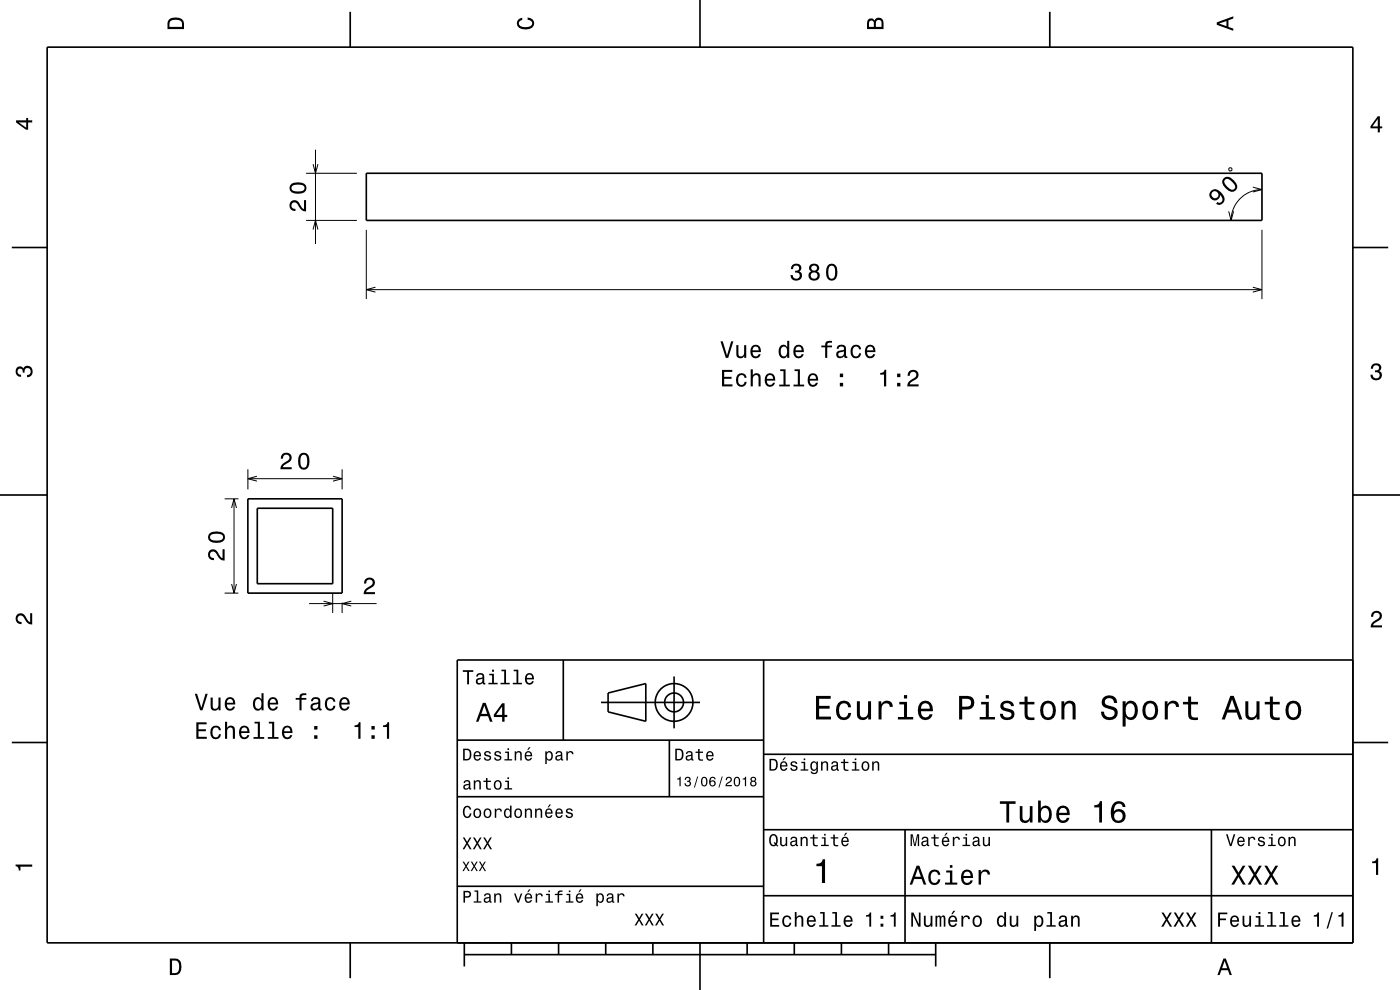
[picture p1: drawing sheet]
<svg xmlns="http://www.w3.org/2000/svg" width="297mm" height="210mm" viewBox="0 0 297 210" stroke-linecap="round" stroke-linejoin="round" font-family="sans-serif">
<g fill="none" stroke="#000" stroke-width=".21">
<path d="M64.9 36.8h10.8M66.4 34.8l.5 2 .5-2M66.9 31.8v20M260.8 35.6l.5 .2-.1 .5-.5-.2zM265.8 39.7l1.9 .5-1.9 .5M64.9 46.8h10.8M66.4 48.7l.5-1.9 .5 1.9M77.7 48.8v14.6M260.7 44.8l.5 2 .5-2M267.7 40.2a6.5 6.5 0 0 0-6.5 6.6M267.7 48.8v14.6M77.7 61.4h190"/>
<path d="M79.6 60.9l-1.9 .5 1.9 .6M265.8 60.9l1.9 .5-1.9 .6M52.6 99.5v4.3M72.6 99.5v4.3M47.6 105.8h3M49.1 107.7l.5-1.9 .6 1.9M49.6 105.8v20M52.6 101.5h20M54.5 101l-1.9 .5 1.9 .6M70.7 101l1.9 .5-1.9 .6M47.6 125.8h3M49.1 123.9l.5 1.9 .6-1.9"/>
<path d="M65.6 128h14.3M68.7 127.5l1.9 .5-1.9 .6M70.6 125.8v4.2M72.6 127.8v2.2M74.5 127.5l-1.9 .5 1.9 .6"/>
</g>
<g fill="none" stroke="#000" stroke-width=".35">
<path d="M10 10h277v190h-277zM74.3 2.5v7.5M148.5 0v10M222.7 2.5v7.5M77.7 36.8h190v10h-190zM2.5 52.5h7.5M287 52.5h7.5M0 105h10M52.6 105.8h20v20h-20zM54.6 107.8h16v16h-16zM287 105h10M119.5 140v17"/>
<path d="M162 140v60M287 140h-190v60M2.5 157.5h7.5M97 157h65M127.5 149h21M129 147l8-2v8l-8-2zM142 157v12M143 143.5v11M287 157.5h7.5M97 169h65M162 176h125M162 160h125"/>
<path d="M192 176v24M257 176v24M97 188h65M162 190h125M74.3 200v7.5M98.5 202.5h100M98.5 200v5M108.5 200v2.5M118.5 200v2.5M128.5 200v2.5M138.5 200v2.5M148.5 200v10"/>
<path d="M158.5 200v2.5M168.5 200v2.5M178.5 200v2.5M188.5 200v2.5M198.5 200v5M222.7 200v7.5"/>
<circle cx="143" cy="149" r="2"/>
<circle cx="143" cy="149" r="4"/>
</g>
<g fill="#000">
<path d="M36 4a2.18 2.18 0 0 0-.5 2.2h3.5v-1.2a1.43 1.43 0 0 0-1.7-1.3zM36.3 4.4a2.15 2.15 0 0 1 2.2 .3l.1 1h-2.6v-1z" fill-rule="evenodd"/>
<path d="M109.9 4.2l.9-.4v.4a.7 .7 0 0 0-.7 .5 .7 .7 0 0 0 .3 .8 1.7 1.7 0 0 0 2.5-.5 .9 .9 0 0 0-1-.8v-.5a1.24 1.24 0 0 1 1.4 1.1 1.24 1.24 0 0 1-1 1.4 2.22 2.22 0 0 1-2.5-.7l-.2-.5z" fill-rule="evenodd"/>
<path d="M184.2 4.2l-.3 .7v1.3h3.5v-1.3a.98 .98 0 0 0-.7-1.1 .98 .98 0 0 0-1.2 .6 .84 .84 0 0 0-1.3-.2zM184.5 4.5a.54 .54 0 0 1 .6-.1 .54 .54 0 0 1 .3 .6v.7h-1zM185.9 4.4a.62 .62 0 0 1 .8-.1 .62 .62 0 0 1 .3 .6v.8h-1.2z" fill-rule="evenodd"/>
<path d="M258.1 4.7v.6l3.5 1.2v-.4l-1-.4v-1.4l1-.4v-.4zM258.6 5l1.6-.5v1z" fill-rule="evenodd"/>
<path d="M3.4 25.5v.5l2.1 1.5h.5v-1.5h.8v-.5h-.8v-.5h-.4v.5zM4 26h1.6v1.1z" fill-rule="evenodd"/>
<path d="M292.3 24.7l-1.6 2.1v.4h1.6v.9h.4v-.9h.5v-.4h-.5v-2.1zM292.3 25.2v1.6h-1.1z" fill-rule="evenodd"/>
<path d="M61.7 42.8a1.2 1.2 0 0 0-.2 1.3 1.2 1.2 0 0 0 1.2 .7v-.5a.7 .7 0 0 1-.9-.5 .7 .7 0 0 1 .5-.9 .7 .7 0 0 1 .9 .5 1.8 1.8 0 0 0 1.7 1.5v-2.5h-.4v1.9a2.2 2.2 0 0 1-1.2-1.4 1.11 1.11 0 0 0-1.6-.1zM61.9 39a1.13 1.13 0 0 0-.5 1.2 1.13 1.13 0 0 0 1 .8 2.28 2.28 0 0 0 2.5-.6 1.14 1.14 0 0 0-.9-1.6 2.85 2.85 0 0 0-2.1 .2zM61.9 39.6a2.38 2.38 0 0 1 2.6 0v.6a2.37 2.37 0 0 1-2.6 0z" fill-rule="evenodd"/>
<path d="M168.1 56.2l-.3 .9h.4a.62 .62 0 0 1 .4-.8 .62 .62 0 0 1 .8 .3 .62 .62 0 0 1-.2 .8h-.5v.4a.72 .72 0 0 1 .9 .5 .72 .72 0 0 1-.5 .9 .72 .72 0 0 1-.9-.5v-.4h-.5a1.18 1.18 0 0 0 1.5 1.2 1.18 1.18 0 0 0 .6-1.8l-.2-.1a.97 .97 0 0 0 .2-1.4 .97 .97 0 0 0-1.4-.2zM171.9 56.2a.84 .84 0 0 0 .2 1.4 1.11 1.11 0 0 0-.4 1.5 1.11 1.11 0 0 0 1.5 .4 1.03 1.03 0 0 0 .7-1 1.03 1.03 0 0 0-.6-.9 .89 .89 0 0 0 .4-1.1 .89 .89 0 0 0-1-.6zM172 58.5a.71 .71 0 0 1 1.4 0 .71 .71 0 0 1-1.4 0zM172.1 56.9a.6 .6 0 0 1 1.2 0 .6 .6 0 0 1-1.2 0zM175.5 56.4a2.67 2.67 0 0 0 .4 3 1.14 1.14 0 0 0 1.7-.9 2.31 2.31 0 0 0-.6-2.5l-.6-.1-.5 .1zM176.1 56.4h.7a2.38 2.38 0 0 1 0 2.6h-.7a2.37 2.37 0 0 1 0-2.6z" fill-rule="evenodd"/>
<path d="M256.9 40.5a1.15 1.15 0 0 0 .3 1.9 1.15 1.15 0 0 0 1.6-1.1 1.02 1.02 0 0 1 .3 1.5 .56 .56 0 0 1-.8 .1l-.3 .3a1.18 1.18 0 0 0 1.5-.2 1.18 1.18 0 0 0 0-1.6 1.77 1.77 0 0 0-2.6-.9zM257 41.3a.75 .75 0 0 1 1.5 0 .75 .75 0 0 1-1.5 0zM259.6 37.8a1.43 1.43 0 0 0 .4 2.2 1.41 1.41 0 0 0 2.2 .4 1.42 1.42 0 0 0-.5-2.2 1.51 1.51 0 0 0-2.1-.4zM259.9 38.1l.3-.2a2.37 2.37 0 0 1 1.8 1.9l-.4 .5a2.38 2.38 0 0 1-1.9-1.9z" fill-rule="evenodd"/>
<path d="M152.8 72.4l1.2 3.5h.5l1.1-3.5h-.5l-.9 3-.9-3zM156.2 73.2v1.8a.89 .89 0 0 0 .6 1 .89 .89 0 0 0 1.1-.5v.4h.4v-2.7h-.4v1.6a.65 .65 0 0 1-.4 .7 .65 .65 0 0 1-.8-.3v-2zM159.5 73.5a1.54 1.54 0 0 0 .8 2.5 1.05 1.05 0 0 0 1.1-.9h-.5l-.2 .4-.4 .1a.76 .76 0 0 1-.7-.9h1.8a1.16 1.16 0 0 0-.5-1.4 1.16 1.16 0 0 0-1.4 .2zM159.8 73.7a.66 .66 0 0 1 .8-.1 .66 .66 0 0 1 .4 .7h-1.4zM165.5 73.5a1.57 1.57 0 0 0 .7 2.5l.5-.1 .3-.4v.4h.4v-3.6h-.4v1.3a.89 .89 0 0 0-1.5-.1zM165.8 73.8a.62 .62 0 0 1 .7-.3 .62 .62 0 0 1 .4 .6 1.12 1.12 0 0 1-.6 1.5 1.19 1.19 0 0 1-.5-1.8zM168.6 73.5a1.55 1.55 0 0 0 .8 2.5 1.06 1.06 0 0 0 1.1-.9h-.5l-.2 .4-.4 .1a.76 .76 0 0 1-.6-.9h1.7a1.17 1.17 0 0 0-.5-1.4 1.17 1.17 0 0 0-1.4 .2zM168.9 73.7a.66 .66 0 0 1 .8-.1 .66 .66 0 0 1 .4 .7h-1.3zM174.2 73.3v.4h.9v2.2h.4v-2.2h1v-.4h-1a.5 .5 0 0 1 .6-.6h.4v-.4a1.04 1.04 0 0 0-1.4 .8v.2zM177.8 73.3l-.3 .7h.4a.55 .55 0 0 1 .7-.5 .55 .55 0 0 1 .3 .7l-.2 .1a1 1 0 0 0-1 .2 1 1 0 0 0-.3 1 .94 .94 0 0 0 1.7 .1l.1 .3h.5v-.3l-.2-.1v-1.6a1.01 1.01 0 0 0-.7-.8 1.01 1.01 0 0 0-1 .2zM177.9 74.9l1.1-.4a.77 .77 0 0 1-.2 .9 .77 .77 0 0 1-.9 .1zM180.7 73.5a1.53 1.53 0 0 0 .9 2.5 1.07 1.07 0 0 0 1.1-1.1h-.4a.67 .67 0 0 1-.7 .7 .67 .67 0 0 1-.7-.6 1.11 1.11 0 0 1 .7-1.5 .6 .6 0 0 1 .6 .6h.5a1.09 1.09 0 0 0-.8-1 1.09 1.09 0 0 0-1.2 .4zM183.8 73.5a1.55 1.55 0 0 0 .8 2.5 1.06 1.06 0 0 0 1.1-.9h-.5l-.2 .4-.4 .1a.76 .76 0 0 1-.7-.9h1.8a1.17 1.17 0 0 0-.5-1.4 1.17 1.17 0 0 0-1.4 .2zM184.1 73.7a.66 .66 0 0 1 .8-.1 .66 .66 0 0 1 .4 .7h-1.4z" fill-rule="evenodd"/>
<path d="M291.1 77.4a1.08 1.08 0 0 1 1.4-.2 1.08 1.08 0 0 1 .4 1.2l-.3 .3a1.06 1.06 0 0 1 .5 1.3 1.06 1.06 0 0 1-1.2 .7 1.1 1.1 0 0 1-1.2-1.2h.5a.71 .71 0 0 0 1 .8 .71 .71 0 0 0 .1-1.3h-.6v-.4a.61 .61 0 0 0 .8-.3 .61 .61 0 0 0-.2-.8 .61 .61 0 0 0-.9 .2l-.1 .5h-.5z" fill-rule="evenodd"/>
<path d="M3.6 78a.86 .86 0 0 1 1.4 .2 1.06 1.06 0 0 1 1.2-.6 1.06 1.06 0 0 1 .7 1.2 1.1 1.1 0 0 1-1.2 1.2v-.4a.71 .71 0 0 0 .8-1 .71 .71 0 0 0-1.3-.1v.6h-.4a.61 .61 0 0 0-.3-.8 .61 .61 0 0 0-.8 .2 .61 .61 0 0 0 .2 .8l.6 .2v.4a1.15 1.15 0 0 1-1.2-.6 1.15 1.15 0 0 1 .3-1.3z" fill-rule="evenodd"/>
<path d="M59.9 96.3l-.3 1h.4a.7 .7 0 0 1 .5-.9 .7 .7 0 0 1 .9 .5 .7 .7 0 0 1-.5 .9 1.8 1.8 0 0 0-1.4 1.7h2.4v-.4h-1.9a2.23 2.23 0 0 1 1.5-1.2 1.13 1.13 0 0 0 .1-1.6 1.13 1.13 0 0 0-1.7 0zM63.5 96.5a2.68 2.68 0 0 0 .4 3 1.14 1.14 0 0 0 1.7-.9 2.3 2.3 0 0 0-.6-2.5l-.6-.1-.5 .1zM64.1 96.5h.7a2.37 2.37 0 0 1 0 2.6h-.7a2.38 2.38 0 0 1 0-2.6z" fill-rule="evenodd"/>
<path d="M153.2 78.5v3.5h2.2v-.5h-1.8v-1.1h1.6v-.5h-1.6v-1h1.7v-.4zM156.4 79.5a1.53 1.53 0 0 0 .9 2.6 1.06 1.06 0 0 0 1.1-1.1h-.4a.67 .67 0 0 1-.7 .7 .67 .67 0 0 1-.7-.6 1.11 1.11 0 0 1 .7-1.6 .6 .6 0 0 1 .6 .7h.5a1.09 1.09 0 0 0-.8-1 1.09 1.09 0 0 0-1.2 .3zM159.3 78.3v3.7h.4v-1.6a.63 .63 0 0 1 .4-.8 .63 .63 0 0 1 .8 .4v2h.5v-1.8a.88 .88 0 0 0-.6-1 .88 .88 0 0 0-1.1 .4v-1.3zM162.5 79.5a1.54 1.54 0 0 0 .8 2.6 1.06 1.06 0 0 0 1.1-.9h-.4l-.2 .3-.4 .2a.76 .76 0 0 1-.7-1h1.8a1.17 1.17 0 0 0-.5-1.3 1.17 1.17 0 0 0-1.5 .1zM162.9 79.8a.66 .66 0 0 1 .8-.2 .66 .66 0 0 1 .3 .8h-1.3zM165.5 78.3v.4h.7v2.9h-.9v.4h2.3v-.4h-.9v-3.3zM168.6 78.3v.4h.6v2.9h-.9v.4h2.3v-.4h-.9v-3.3zM171.6 79.5a1.54 1.54 0 0 0 .8 2.6 1.06 1.06 0 0 0 1.1-.9h-.4l-.2 .3-.4 .2a.76 .76 0 0 1-.7-1h1.8a1.17 1.17 0 0 0-.5-1.3 1.17 1.17 0 0 0-1.5 .1zM172 79.8a.66 .66 0 0 1 .8-.2 .66 .66 0 0 1 .3 .8h-1.3zM178.2 81.2v.8h.7v-.8zM178.2 79.3v.7h.7v-.7z" fill-rule="evenodd"/>
<path d="M186.7 79.1v.4h.8v2.5h.5v-3.6h-.4a.77 .77 0 0 1-.9 .7zM190.3 81.2v.8h.7v-.8zM190.3 79.3v.7h.7v-.7zM192.9 78.8l-.3 .3-.1 .6h.5a.71 .71 0 0 1 .5-.8 .71 .71 0 0 1 .9 .5 .71 .71 0 0 1-.5 .8 1.8 1.8 0 0 0-1.4 1.8h2.4v-.5h-1.9a2.2 2.2 0 0 1 1.4-1.1 1.13 1.13 0 0 0 .1-1.7 1.13 1.13 0 0 0-1.6 .1z" fill-rule="evenodd"/>
<path d="M44.4 116.8a1.19 1.19 0 0 0-.2 1.4 1.19 1.19 0 0 0 1.2 .6v-.4a.7 .7 0 0 1-.9-.5 .7 .7 0 0 1 .6-.9 .7 .7 0 0 1 .8 .5 1.8 1.8 0 0 0 1.7 1.4v-2.4h-.4v1.9a2.19 2.19 0 0 1-1.1-1.5 1.11 1.11 0 0 0-1.7-.1zM44.6 113a1.13 1.13 0 0 0-.4 1.3 1.13 1.13 0 0 0 1 .8 2.27 2.27 0 0 0 2.4-.6 1.14 1.14 0 0 0-.9-1.7 2.86 2.86 0 0 0-2.1 .2zM44.6 113.6a2.38 2.38 0 0 1 2.6 0v.7a2.37 2.37 0 0 1-2.6 0z" fill-rule="evenodd"/>
<path d="M3.6 130.4a1.22 1.22 0 0 1 2 .7l.4 .6 .4 .3v-1.9h.4v2.4a1.8 1.8 0 0 1-1.7-1.4 .71 .71 0 0 0-.9-.5 .71 .71 0 0 0-.5 .8 .71 .71 0 0 0 .9 .5v.5a1.18 1.18 0 0 1-1.2-.7 1.18 1.18 0 0 1 .2-1.3z" fill-rule="evenodd"/>
<path d="M77.5 122.8a1.18 1.18 0 0 1 2 .3 1.18 1.18 0 0 1-1 1.7l-.6 .4-.3 .4h1.9v.4h-2.4a1.8 1.8 0 0 1 1.5-1.7 .71 .71 0 0 0 .5-.9 .71 .71 0 0 0-.9-.5 .71 .71 0 0 0-.5 .9h-.5z" fill-rule="evenodd"/>
<path d="M291.2 129.9a1.18 1.18 0 0 1 1.9 .3 1.18 1.18 0 0 1-1 1.7l-.5 .3-.3 .5h1.9v.4h-2.4a1.8 1.8 0 0 1 1.4-1.8 .71 .71 0 0 0 .5-.8 .71 .71 0 0 0-.9-.5 .71 .71 0 0 0-.5 .8h-.4z" fill-rule="evenodd"/>
<path d="M41.7 153.2v3.5h2.2v-.4h-1.8v-1.2h1.6v-.4h-1.6v-1.1h1.7v-.4zM44.9 154.3a1.53 1.53 0 0 0 .9 2.5 1.06 1.06 0 0 0 1.1-1.1h-.5a.67 .67 0 0 1-.6 .7 .67 .67 0 0 1-.7-.6 1.12 1.12 0 0 1 .7-1.5 .6 .6 0 0 1 .6 .6h.5a1.09 1.09 0 0 0-.8-1 1.09 1.09 0 0 0-1.2 .4zM47.7 153.1v3.6h.5v-1.5a.63 .63 0 0 1 .4-.8 .63 .63 0 0 1 .8 .3v2h.4v-1.8a.88 .88 0 0 0-.6-.9 .88 .88 0 0 0-1 .4v-1.3zM51 154.3a1.55 1.55 0 0 0 .8 2.5 1.06 1.06 0 0 0 1.1-.9h-.4l-.3 .4-.3 .1a.76 .76 0 0 1-.7-.9h1.7a1.17 1.17 0 0 0-.5-1.4 1.17 1.17 0 0 0-1.4 .2zM51.4 154.5a.66 .66 0 0 1 .7-.1 .66 .66 0 0 1 .4 .7h-1.3zM54 153.1v.4h.7v2.8h-.9v.4h2.2v-.4h-.9v-3.2zM57 153.1v.4h.7v2.8h-.9v.4h2.3v-.4h-.9v-3.2zM60.1 154.3a1.54 1.54 0 0 0 .8 2.5 1.06 1.06 0 0 0 1.1-.9h-.4l-.3 .4-.3 .1a.76 .76 0 0 1-.7-.9h1.7a1.17 1.17 0 0 0-.4-1.4 1.17 1.17 0 0 0-1.5 .2zM60.5 154.5a.66 .66 0 0 1 .8-.1 .66 .66 0 0 1 .3 .7h-1.3zM66.7 156v.7h.6v-.7zM66.7 154v.8h.6v-.8z" fill-rule="evenodd"/>
<path d="M41.3 147.2l1.2 3.5h.5l1.1-3.5h-.5l-.9 2.9-.9-2.9zM44.7 148v1.7a.89 .89 0 0 0 .6 1 .89 .89 0 0 0 1.1-.4v.4h.4v-2.7h-.5v1.5a.64 .64 0 0 1-.3 .8 .64 .64 0 0 1-.8-.3l-.1-2zM48 148.2a1.54 1.54 0 0 0 .8 2.6 1.05 1.05 0 0 0 1.1-.9h-.5l-.2 .3-.4 .2a.76 .76 0 0 1-.7-1h1.8a1.16 1.16 0 0 0-.5-1.3 1.16 1.16 0 0 0-1.4 .1zM48.3 148.5a.66 .66 0 0 1 .8-.2 .66 .66 0 0 1 .3 .8h-1.3zM53.9 148.2a1.58 1.58 0 0 0 .8 2.6l.4-.2 .4-.3v.4h.4v-3.7h-.4v1.4a.89 .89 0 0 0-1.6-.2zM54.3 148.5a.62 .62 0 0 1 .7-.2 .62 .62 0 0 1 .4 .6 1.12 1.12 0 0 1-.6 1.5 1.19 1.19 0 0 1-.5-1.9zM57.1 148.2a1.54 1.54 0 0 0 .8 2.6 1.06 1.06 0 0 0 1.1-.9h-.5l-.2 .3-.4 .2a.76 .76 0 0 1-.7-1h1.8a1.16 1.16 0 0 0-.5-1.3 1.16 1.16 0 0 0-1.4 .1zM57.4 148.5a.66 .66 0 0 1 .8-.2 .66 .66 0 0 1 .4 .8h-1.4zM62.7 148.1v.3h.8v2.3h.5v-2.3h1v-.3h-1a.5 .5 0 0 1 .6-.7l.4 .1v-.4a1.04 1.04 0 0 0-1.5 .7v.3zM66.2 148.1l-.2 .6h.4a.55 .55 0 0 1 .7-.5 .55 .55 0 0 1 .3 .8h-.2a1 1 0 0 0-1 .3 1 1 0 0 0-.3 1 .93 .93 0 0 0 1.7 0l.1 .3 .5 .1v-.4h-.2v-1.6a1.01 1.01 0 0 0-.7-.8 1.01 1.01 0 0 0-1.1 .2zM66.4 149.6l1.1-.3a.77 .77 0 0 1-.2 .9 .77 .77 0 0 1-.9 .1l-.1-.4zM69.2 148.2a1.53 1.53 0 0 0 .9 2.6 1.06 1.06 0 0 0 1.1-1.1h-.5a.67 .67 0 0 1-.6 .7 .67 .67 0 0 1-.7-.6 1.11 1.11 0 0 1 .7-1.5 .6 .6 0 0 1 .6 .6h.5a1.09 1.09 0 0 0-.8-1 1.09 1.09 0 0 0-1.2 .3zM72.3 148.2a1.54 1.54 0 0 0 .8 2.6 1.05 1.05 0 0 0 1-.9h-.4l-.2 .3-.4 .2a.76 .76 0 0 1-.7-1h1.8a1.16 1.16 0 0 0-.5-1.3 1.16 1.16 0 0 0-1.4 .1zM72.6 148.5a.66 .66 0 0 1 .8-.2 .66 .66 0 0 1 .3 .8h-1.3z" fill-rule="evenodd"/>
<path d="M75.2 153.9v.3h.8v2.5h.5v-3.5h-.4a.78 .78 0 0 1-.9 .7zM78.8 156v.7h.7v-.7zM78.8 154v.8h.7v-.8zM81.3 153.9v.3h.8v2.5h.4v-3.5h-.3a.77 .77 0 0 1-.9 .7z" fill-rule="evenodd"/>
<path d="M98.2 158.8v2.5h.9a1.37 1.37 0 0 0 .7-2.2 1.56 1.56 0 0 0-1.6-.3zM98.6 159.1a.98 .98 0 0 1 1.1 .7 .98 .98 0 0 1-.6 1.2h-.5zM100.7 159.6a1.04 1.04 0 0 0-.2 1.2 1.04 1.04 0 0 0 1 .5l.5-.5h-.3l-.4 .3a.54 .54 0 0 1-.5-.7h1.3a.83 .83 0 0 0-.4-.9 .83 .83 0 0 0-1 .1zM100.9 159.7l.2-.1a.47 .47 0 0 1 .5 .1 .47 .47 0 0 1 .1 .5h-.9zM102.9 159.5l-.2 .1a.69 .69 0 0 0 .9 .9l.2 .1a.43 .43 0 0 1-.4 .5 .43 .43 0 0 1-.4-.4h-.3a.74 .74 0 0 0 .9 .7 .74 .74 0 0 0 .5-1l-1-.4a.38 .38 0 0 1 .3-.5 .38 .38 0 0 1 .4 .4h.3a.78 .78 0 0 0-1.2-.4zM105.1 159.5l-.2 .1a.69 .69 0 0 0 .9 .9l.2 .1a.43 .43 0 0 1-.4 .5 .43 .43 0 0 1-.5-.4h-.3a.74 .74 0 0 0 .9 .7 .74 .74 0 0 0 .5-1l-.9-.4a.38 .38 0 0 1 .3-.5 .38 .38 0 0 1 .4 .4h.3a.77 .77 0 0 0-1.2-.4zM107.2 159.4v.3h.5v1.3h-.7v.3h1.6v-.3h-.6v-1.6zM107.7 158.7v.4h.3v-.4zM109.2 159.4v1.9h.3v-1.1a.45 .45 0 0 1 .4-.6 .45 .45 0 0 1 .5 .5v1.2h.3v-1.3a.63 .63 0 0 0-.5-.7 .63 .63 0 0 0-.7 .4v-.3zM112.2 158.5l-.4 .6h.3l.5-.6zM111.5 159.6a1.04 1.04 0 0 0-.2 1.2 1.04 1.04 0 0 0 1.1 .5l.5-.5h-.3l-.5 .3a.54 .54 0 0 1-.5-.7h1.3a.83 .83 0 0 0-.4-.9 .83 .83 0 0 0-1 .1zM111.8 159.7l.1-.1a.48 .48 0 0 1 .5 .1 .48 .48 0 0 1 .2 .5h-1zM115.7 159.4v2.7h.3v-1.1a.66 .66 0 0 0 .7 .4 .66 .66 0 0 0 .5-.6 .91 .91 0 0 0 0-1.1 .91 .91 0 0 0-1-.3l-.2 .3v-.3zM116.1 159.8a.45 .45 0 0 1 .5-.2 .45 .45 0 0 1 .3 .4 .65 .65 0 0 1 .1 .8 .65 .65 0 0 1-.7 .2 .98 .98 0 0 1-.2-1.2zM118.1 159.5l-.2 .4h.3a.39 .39 0 0 1 .4-.3 .39 .39 0 0 1 .3 .5h-.1a.65 .65 0 0 0-1 .4 .65 .65 0 0 0 .6 .9l.6-.3 .1 .2h.4v-.2l-.2-.1v-1.1a.72 .72 0 0 0-.5-.6 .72 .72 0 0 0-.7 .2zM118.2 160.6l.8-.3a.55 .55 0 0 1-.2 .7 .55 .55 0 0 1-.6 0zM120.1 159.4v1.9h.4v-1.1a.47 .47 0 0 1 .2-.6 .47 .47 0 0 1 .6 .2v.2h.4a.64 .64 0 0 0-.5-.7 .64 .64 0 0 0-.8 .4v-.3z" fill-rule="evenodd"/>
<path d="M98.2 142.2v.3h.9v2.7h.4v-2.7h.9v-.3zM101.3 143l-.3 .5h.4a.47 .47 0 0 1 .5-.4 .47 .47 0 0 1 .4 .6l-.2 .1a.84 .84 0 0 0-1 .2 .84 .84 0 0 0 0 1.1 .9 .9 0 0 0 1.3-.2l.1 .2 .5 .1v-.3l-.3-.1v-1.3a.87 .87 0 0 0-1.4-.5zM101.4 144.3l.9-.3a.66 .66 0 0 1-.1 .7 .66 .66 0 0 1-.8 .1zM103.8 142.9v.3h.6v1.6h-.8v.4h2v-.4h-.8v-1.9zM104.4 142.1v.4h.4v-.4zM106.4 142.1v.3h.6v2.4h-.8v.4h1.9v-.4h-.7v-2.7zM109 142.1v.3h.6v2.4h-.8v.4h1.9v-.4h-.7v-2.7zM111.6 143.1a1.32 1.32 0 0 0 .7 2.1 .9 .9 0 0 0 .9-.7h-.3l-.2 .3-.4 .1a.65 .65 0 0 1-.6-.8h1.6a1 1 0 0 0-.4-1.2 1 1 0 0 0-1.3 .2zM111.9 143.3a.57 .57 0 0 1 .7-.1 .57 .57 0 0 1 .3 .6h-1.2z" fill-rule="evenodd"/>
<path d="M102.4 149.1l-1.4 4h.5l.4-1.2h1.6l.4 1.2h.6l-1.5-4zM102.7 149.7l.7 1.7h-1.3zM106.5 149.2l-1.7 2.4v.5h1.7v1h.5v-1h.6v-.5h-.6v-2.4zM106.5 149.9v1.7h-1.3z" fill-rule="evenodd"/>
<path d="M143.2 158.8v2.5h.9a1.37 1.37 0 0 0 .7-2.2 1.56 1.56 0 0 0-1.6-.3zM143.6 159.1a.98 .98 0 0 1 1.1 .7 .98 .98 0 0 1-.6 1.2h-.5zM145.7 159.5l-.2 .4h.3a.39 .39 0 0 1 .5-.3 .39 .39 0 0 1 .3 .5h-.2a.65 .65 0 0 0-.9 .4 .65 .65 0 0 0 .5 .9l.7-.3v.2h.4v-.2l-.1-.1-.1-1.1a.73 .73 0 0 0-.4-.6 .73 .73 0 0 0-.8 .2zM145.8 160.6l.8-.3a.55 .55 0 0 1-.1 .7 .55 .55 0 0 1-.7 0zM148.1 158.9v.5h-.5v.3h.5v1.3a.75 .75 0 0 0 1 .4v-.3a.48 .48 0 0 1-.7-.3v-1.1h.7v-.3h-.7v-.5zM150 159.6a1.04 1.04 0 0 0-.2 1.2 1.04 1.04 0 0 0 1.1 .5l.5-.5h-.4l-.4 .3a.54 .54 0 0 1-.5-.7h1.3a.83 .83 0 0 0-.4-.9 .83 .83 0 0 0-1 .1zM150.3 159.7l.1-.1a.48 .48 0 0 1 .5 .1 .48 .48 0 0 1 .2 .5h-1z" fill-rule="evenodd"/>
<path d="M173.1 147.6v5h3.2v-.6h-2.5v-1.7h2.2v-.6h-2.2v-1.5h2.4v-.6zM177.8 149.2a2.59 2.59 0 0 0 .5 3.4 1.58 1.58 0 0 0 2.3-1.4h-.6a.95 .95 0 0 1-.9 1 .95 .95 0 0 1-1-.9 1.59 1.59 0 0 1 .9-2.1 .85 .85 0 0 1 .9 .8h.7a1.56 1.56 0 0 0-1.1-1.3 1.56 1.56 0 0 0-1.7 .5zM181.8 148.8v2.5a1.27 1.27 0 0 0 .9 1.4 1.27 1.27 0 0 0 1.5-.7v.6h.6v-3.8h-.6v2.2a.92 .92 0 0 1-.6 1.1 .92 .92 0 0 1-1.2-.4v-2.9zM186.4 148.8v3.8h.6v-2.2a.95 .95 0 0 1 .5-1.1 .95 .95 0 0 1 1.2 .3l.1 .4h.6a1.28 1.28 0 0 0-1-1.4 1.28 1.28 0 0 0-1.4 .8v-.6zM190.8 148.9v.5h1v2.7h-1.3v.5h3.2v-.5h-1.3v-3.2zM191.8 147.4v.8h.6v-.8zM195.1 149.2a2.62 2.62 0 0 0 .5 3.4 1.57 1.57 0 0 0 2.2-1.1h-.6l-.3 .5-.5 .2a1.08 1.08 0 0 1-1-1.3h2.5a1.66 1.66 0 0 0-.7-2 1.66 1.66 0 0 0-2.1 .3zM195.6 149.5a.94 .94 0 0 1 1.2-.2 .94 .94 0 0 1 .5 1h-1.9zM203.5 147.6v5h.6v-2.1h.8a1.47 1.47 0 0 0 1.8-1.2 1.47 1.47 0 0 0-1.5-1.7zM204.1 148.2a1.6 1.6 0 0 1 1.8 .5 .86 .86 0 0 1 0 .9 .86 .86 0 0 1-.9 .3h-.9zM208.1 148.9v.5h1v2.7h-1.3v.5h3.3v-.5h-1.3v-3.2zM209.1 147.4v.8h.7v-.8zM212.6 148.9a1.08 1.08 0 0 0-.3 1.2 1.08 1.08 0 0 0 1 .7l1.1 .4a.57 .57 0 0 1 .2 .6 .57 .57 0 0 1-.5 .4 .96 .96 0 0 1-1.4-.8h-.6a1.6 1.6 0 0 0 1.3 1.4 1.6 1.6 0 0 0 1.7-.8 1.13 1.13 0 0 0-1-1.6l-1.1-.3-.2-.4a.87 .87 0 0 1 .9-.5 .87 .87 0 0 1 .8 .6h.6a1.4 1.4 0 0 0-2.1-1.1zM217.4 147.8v1.1h-1.1v.5h1.1v2.6l.2 .4 .4 .3h1.4v-.5a.97 .97 0 0 1-1.4-.5v-2.3h1.4v-.5h-1.4v-1.1zM221.1 149.2a2.56 2.56 0 0 0 .5 3.4 1.72 1.72 0 0 0 1.8-.2 1.72 1.72 0 0 0 .6-1.7 1.7 1.7 0 0 0-.9-1.9 1.7 1.7 0 0 0-2 .4zM221.6 149.6a.96 .96 0 0 1 1-.4 .96 .96 0 0 1 .7 .8 1.59 1.59 0 0 1-1 2.2 1.19 1.19 0 0 1-1-1.5zM225.2 148.8v3.8h.6v-2.2a.97 .97 0 0 1 .5-1.1 .97 .97 0 0 1 1.1 .2l.1 .7v2.4h.7v-2.5a1.27 1.27 0 0 0-.9-1.4 1.27 1.27 0 0 0-1.5 .6v-.5zM234.1 147.9a1.38 1.38 0 0 0-.3 1.5 1.38 1.38 0 0 0 1.3 .9 1.25 1.25 0 0 1 1.4 .9 1.15 1.15 0 0 1-1.3 .9 1.15 1.15 0 0 1-1-1.1h-.7a1.8 1.8 0 0 0 1.7 1.8 1.8 1.8 0 0 0 1.9-1.6 1.46 1.46 0 0 0-1.5-1.4l-.6-.2a.83 .83 0 0 1-.5-1.1 .83 .83 0 0 1 1.2-.3l.5 .5 .1 .4h.7a1.67 1.67 0 0 0-1-1.6 1.67 1.67 0 0 0-1.9 .4zM238.2 148.8v5.3h.6v-2.1a1.32 1.32 0 0 0 1.4 .7 1.32 1.32 0 0 0 1.1-1.1 2.43 2.43 0 0 0-.8-2.8 1.21 1.21 0 0 0-1.7 .5v-.5zM239.1 149.6a.9 .9 0 0 1 .9-.4 .9 .9 0 0 1 .7 .8 1.61 1.61 0 0 1-.9 2.2 1.18 1.18 0 0 1-1-1.5zM242.8 149.2a2.56 2.56 0 0 0 .5 3.4 1.72 1.72 0 0 0 1.8-.2 1.72 1.72 0 0 0 .6-1.7 1.7 1.7 0 0 0-.9-1.9 1.7 1.7 0 0 0-2 .4zM243.3 149.6a.96 .96 0 0 1 1-.4 .96 .96 0 0 1 .7 .8 1.59 1.59 0 0 1-1 2.2 1.19 1.19 0 0 1-1-1.5zM247.1 148.8v3.8h.6v-2.2a.95 .95 0 0 1 .5-1.1 .95 .95 0 0 1 1.2 .3l.1 .4h.6a1.28 1.28 0 0 0-1-1.4 1.28 1.28 0 0 0-1.4 .8v-.6zM252 147.8v1.1h-1v.5h1l.1 2.6 .2 .4 .4 .3h1.4v-.5a.97 .97 0 0 1-1.4-.5v-2.3h1.4v-.5h-1.4v-1.1zM261 147.6l-1.8 5h.6l.6-1.4h2l.5 1.4h.7l-1.9-5zM261.4 148.3l.7 2.2h-1.5zM264.2 148.8v2.5a1.27 1.27 0 0 0 .9 1.4 1.27 1.27 0 0 0 1.5-.7v.6h.6v-3.8h-.6v2.2a.92 .92 0 0 1-.6 1.1 .92 .92 0 0 1-1.1-.4l-.1-2.9zM269.4 147.8v1.1h-1.1v.5h1.1v2.6l.2 .4 .4 .3 .7 .1 .8-.1v-.5a.97 .97 0 0 1-1.4-.5l-.1-2.3h1.5v-.5h-1.5v-1.1zM273.1 149.2a2.56 2.56 0 0 0 .6 3.4 1.72 1.72 0 0 0 1.8-.2 1.72 1.72 0 0 0 .6-1.7 1.7 1.7 0 0 0-.9-1.9 1.7 1.7 0 0 0-2.1 .4zM273.6 149.6a.96 .96 0 0 1 1-.4 .96 .96 0 0 1 .7 .8 1.59 1.59 0 0 1-.9 2.2 1.19 1.19 0 0 1-1.1-1.5z" fill-rule="evenodd"/>
<path d="M98.5 165.6l-.1 .5h.2a.39 .39 0 0 1 .5-.4 .39 .39 0 0 1 .3 .6h-.2a.65 .65 0 0 0-.9 .4 .65 .65 0 0 0 .6 .8l.6-.3 .1 .2 .4 .1v-.3h-.2v-1.1a.72 .72 0 0 0-.5-.6 .72 .72 0 0 0-.8 .1zM98.7 166.7l.8-.2a.55 .55 0 0 1-.2 .6 .55 .55 0 0 1-.6 .1zM100.5 165.5v2h.3v-1.1a.45 .45 0 0 1 .4-.7 .45 .45 0 0 1 .5 .6v1.2h.3v-1.3a.63 .63 0 0 0-.4-.7 .63 .63 0 0 0-.8 .3v-.3zM103.1 165v.6h-.5v.3h.5v1.3a.74 .74 0 0 0 1 .3v-.3a.49 .49 0 0 1-.7-.2v-1.1h.7v-.3h-.7v-.6zM105 165.7a1.04 1.04 0 0 0-.2 1.3 1.04 1.04 0 0 0 1.1 .5 1.04 1.04 0 0 0 .5-1.3 1.04 1.04 0 0 0-1.2-.7zM105.2 165.9a.48 .48 0 0 1 .5-.1 .48 .48 0 0 1 .4 .4 .66 .66 0 0 1 0 .7 .66 .66 0 0 1-.7 .3 .97 .97 0 0 1-.2-1.3zM107.2 165.6v.3h.5v1.3h-.7v.3h1.6v-.3h-.6v-1.6zM107.7 164.9v.3h.3v-.3z" fill-rule="evenodd"/>
<path d="M98.4 171.2a1.45 1.45 0 0 0 .7 2.3 .94 .94 0 0 0 .9-1h-.3a.59 .59 0 0 1-.8 .7 1.31 1.31 0 0 1 .2-2l.3 .1 .2 .4h.4a.85 .85 0 0 0-.6-.8 .85 .85 0 0 0-1 .3zM100.6 171.7a1.04 1.04 0 0 0-.1 1.3 1.04 1.04 0 0 0 1.1 .5 1.04 1.04 0 0 0 .5-1.3 1.04 1.04 0 0 0-1.2-.7zM100.9 171.9a.48 .48 0 0 1 .5-.1 .48 .48 0 0 1 .3 .4 .66 .66 0 0 1 0 .7 .66 .66 0 0 1-.7 .3 .98 .98 0 0 1-.1-1.3zM102.8 171.7a1.04 1.04 0 0 0-.2 1.3 1.04 1.04 0 0 0 1.2 .5 1.04 1.04 0 0 0 .5-1.3 1.04 1.04 0 0 0-1.2-.7zM103 171.9a.48 .48 0 0 1 .5-.1 .48 .48 0 0 1 .4 .4 .66 .66 0 0 1 0 .7 .66 .66 0 0 1-.7 .3 .97 .97 0 0 1-.2-1.3zM105 171.5v2h.3v-1.1a.47 .47 0 0 1 .2-.6 .47 .47 0 0 1 .6 .2l.1 .1h.3a.64 .64 0 0 0-.5-.6 .64 .64 0 0 0-.7 .4v-.4zM107.1 171.7a1.06 1.06 0 0 0-.2 1.2 1.06 1.06 0 0 0 .9 .6l.4-.3v.3h.3v-2.6h-.3v.9a.63 .63 0 0 0-1.1-.1zM107.4 171.9a.44 .44 0 0 1 .4-.1 .44 .44 0 0 1 .4 .4 .65 .65 0 0 1 0 .7 .65 .65 0 0 1-.7 .3l-.2-.4zM109.3 171.7a1.04 1.04 0 0 0-.1 1.3 1.04 1.04 0 0 0 1.1 .5 1.04 1.04 0 0 0 .5-1.3 1.04 1.04 0 0 0-1.2-.7zM109.5 171.9a.48 .48 0 0 1 .6-.1 .48 .48 0 0 1 .3 .4 .66 .66 0 0 1 0 .7 .66 .66 0 0 1-.7 .3 .98 .98 0 0 1-.2-1.3zM111.4 171.5v2h.3v-1.1a.45 .45 0 0 1 .3-.7 .45 .45 0 0 1 .5 .6v1.2h.4v-1.3a.63 .63 0 0 0-.5-.7 .63 .63 0 0 0-.7 .3v-.3zM113.5 171.5v2h.3v-1.1a.45 .45 0 0 1 .3-.6 .45 .45 0 0 1 .6 .2v1.5h.3v-1.3a.63 .63 0 0 0-.4-.7 .63 .63 0 0 0-.8 .3v-.3zM116.5 170.7l-.3 .6h.2l.5-.6zM115.9 171.7a1.04 1.04 0 0 0-.2 1.2 1.04 1.04 0 0 0 1 .6l.5-.6h-.3l-.4 .4a.54 .54 0 0 1-.5-.7h1.2a.83 .83 0 0 0-.3-1 .83 .83 0 0 0-1 .1zM116.1 171.9l.2-.1a.47 .47 0 0 1 .4 .1 .47 .47 0 0 1 .2 .4h-.9zM118 171.7a1.04 1.04 0 0 0-.2 1.2 1.04 1.04 0 0 0 1.1 .6l.5-.6h-.3l-.5 .4a.53 .53 0 0 1-.5-.7h1.3a.83 .83 0 0 0-.3-1 .83 .83 0 0 0-1.1 .1zM118.3 171.9l.1-.1a.47 .47 0 0 1 .5 .1 .47 .47 0 0 1 .2 .4h-1zM120.2 171.6l-.1 .2a.69 .69 0 0 0 .8 .9l.3 .1a.43 .43 0 0 1-.4 .5 .43 .43 0 0 1-.5-.4h-.3a.74 .74 0 0 0 .9 .7 .74 .74 0 0 0 .5-1.1l-1-.3a.38 .38 0 0 1 .3-.5 .38 .38 0 0 1 .5 .3h.3a.77 .77 0 0 0-1.3-.4z" fill-rule="evenodd"/>
<path d="M143.7 165.1v.3h.4v1.4h.3v-2zM145.4 164.9l-.2 .5h.3a.35 .35 0 0 1 .2-.4 .35 .35 0 0 1 .4 .1 .35 .35 0 0 1-.1 .5h-.2v.2a.42 .42 0 0 1 .5 .4 .42 .42 0 0 1-.4 .5 .42 .42 0 0 1-.4-.6h-.3a.66 .66 0 0 0 .9 .7 .66 .66 0 0 0 .2-1.1 .58 .58 0 0 0 0-.9 .58 .58 0 0 0-.9 .1zM147.9 164.7l-.7 2.3h.2l.7-2.3zM148.9 165a1.15 1.15 0 0 0 .5 1.8 1.16 1.16 0 0 0 .5-1.8 .63 .63 0 0 0-1 0zM149.2 165.1l.2-.1a.98 .98 0 0 1 0 1.6l-.2-.1-.2-.3v-.7zM150.7 164.9a1.36 1.36 0 0 0 .2 1.9 .66 .66 0 0 0 .8-.2 .66 .66 0 0 0-.1-.9 .66 .66 0 0 0-.9 0 .59 .59 0 0 1 .5-.7l.4 .3h.2a.64 .64 0 0 0-.4-.5 .64 .64 0 0 0-.7 .1zM150.7 166.2a.45 .45 0 0 1 .9 0 .45 .45 0 0 1-.9 0zM153.1 164.7l-.7 2.3h.2l.7-2.3zM154.1 164.9l-.2 .6h.3a.4 .4 0 0 1 .3-.5 .4 .4 0 0 1 .5 .3 .4 .4 0 0 1-.3 .5l-.2 .1a.93 .93 0 0 0-.6 .9h1.4v-.3h-1.1l.5-.4a.67 .67 0 0 0 .5-1 .67 .67 0 0 0-1.1-.2zM155.8 165a1.15 1.15 0 0 0 .5 1.8 1.16 1.16 0 0 0 .5-1.8 .63 .63 0 0 0-1 0zM156.1 165.1l.2-.1a.98 .98 0 0 1 0 1.6l-.2-.1-.2-.3v-.7zM157.6 165.1v.3h.4v1.4h.3v-2zM159.4 164.9l-.2 .5 .2 .3a.62 .62 0 0 0-.1 .9 .62 .62 0 0 0 1 0 .62 .62 0 0 0-.1-.9 .57 .57 0 0 0 0-.9 .57 .57 0 0 0-.8 .1zM159.4 166.2a.41 .41 0 0 1 .8 0 .41 .41 0 0 1-.8 0zM159.5 165.3a.34 .34 0 0 1 .6 0 .34 .34 0 0 1-.6 0z" fill-rule="evenodd"/>
<path d="M163.2 161v2.5h.9a1.37 1.37 0 0 0 .7-2.2 1.58 1.58 0 0 0-1.6-.3zM163.6 161.3a.98 .98 0 0 1 1.1 .7 .98 .98 0 0 1-.6 1.2h-.5zM166.4 160.7l-.4 .6h.2l.5-.6zM165.7 161.7a1.04 1.04 0 0 0-.2 1.2 1.04 1.04 0 0 0 1 .6l.5-.6h-.3l-.4 .4a.54 .54 0 0 1-.5-.7h1.3a.83 .83 0 0 0-.4-1 .83 .83 0 0 0-1 .1zM165.9 161.9l.2-.1a.48 .48 0 0 1 .5 .1 .48 .48 0 0 1 .1 .4h-.9zM167.9 161.6l-.2 .2a.68 .68 0 0 0 .9 .9l.2 .1a.43 .43 0 0 1-.4 .5 .43 .43 0 0 1-.4-.4h-.3a.74 .74 0 0 0 .9 .7 .74 .74 0 0 0 .5-1.1l-1-.3a.38 .38 0 0 1 .3-.5 .38 .38 0 0 1 .4 .4l.3-.1a.78 .78 0 0 0-1.2-.4zM170 161.6v.3h.5v1.3h-.7v.3h1.7v-.3h-.7v-1.6zM170.5 160.9v.3h.3v-.3zM172.1 161.7a1.06 1.06 0 0 0-.2 1.2 1.06 1.06 0 0 0 .9 .6l.4-.3a.52 .52 0 0 1-.2 .7 .52 .52 0 0 1-.7-.3h-.3a.78 .78 0 0 0 .9 .6 .78 .78 0 0 0 .6-.8v-1.9h-.3v.4l-.2-.3a.64 .64 0 0 0-.9 .1zM172.4 161.9a.45 .45 0 0 1 .4-.1 .45 .45 0 0 1 .4 .4 .65 .65 0 0 1 0 .7 .65 .65 0 0 1-.7 .3l-.2-.4zM174.2 161.5v2h.3v-1.1a.45 .45 0 0 1 .3-.6 .45 .45 0 0 1 .5 .2l.1 1.5h.3v-1.3a.63 .63 0 0 0-.5-.7 .63 .63 0 0 0-.7 .3v-.3zM176.6 161.6l-.2 .5h.3a.39 .39 0 0 1 .4-.4 .39 .39 0 0 1 .3 .6h-.1a.65 .65 0 0 0-1 .4 .65 .65 0 0 0 .6 .8l.6-.3 .1 .2 .4 .1-.2-.4v-1a.73 .73 0 0 0-1.2-.5zM176.7 162.7l.8-.2a.55 .55 0 0 1-.2 .6 .55 .55 0 0 1-.6 .1zM178.9 161v.6h-.5v.3h.5l.1 1.3a.75 .75 0 0 0 1 .3v-.3a.48 .48 0 0 1-.7-.2v-1.1h.7v-.3h-.7v-.6zM180.8 161.6v.3h.5v1.3h-.6v.3h1.6v-.3h-.6v-1.6zM181.3 160.9v.3h.4v-.3zM183 161.7a1.04 1.04 0 0 0-.2 1.3 1.04 1.04 0 0 0 1.2 .5 1.04 1.04 0 0 0 .4-1.3 1.04 1.04 0 0 0-1.2-.7zM183.2 161.9a.48 .48 0 0 1 .5-.1 .48 .48 0 0 1 .4 .4 .66 .66 0 0 1 0 .7 .66 .66 0 0 1-.7 .3 .98 .98 0 0 1-.2-1.3zM185 161.5v2h.3v-1.1a.45 .45 0 0 1 .3-.6 .45 .45 0 0 1 .6 .2v1.5h.3v-1.3a.63 .63 0 0 0-.4-.7 .63 .63 0 0 0-.8 .3v-.3z" fill-rule="evenodd"/>
<path d="M163.4 177.2a1.45 1.45 0 0 0 .7 2.3l.5-.2 .3 .3 .2-.2-.3-.3a1.53 1.53 0 0 0-.5-2.2l-.6 .1zM163.8 177.3l.3-.1a1.21 1.21 0 0 1 .5 1.7l-.3-.3-.2 .2 .3 .3a.45 .45 0 0 1-.7-.1 1.62 1.62 0 0 1 .1-1.7zM165.5 177.5v1.3a.63 .63 0 0 0 .4 .7 .63 .63 0 0 0 .8-.3v.3h.3v-2h-.3v1.2a.46 .46 0 0 1-.3 .5 .46 .46 0 0 1-.6-.2v-1.5zM167.9 177.6l-.2 .5h.3a.39 .39 0 0 1 .5-.4 .39 .39 0 0 1 .2 .6h-.1a.65 .65 0 0 0-.9 .4 .65 .65 0 0 0 .5 .8l.6-.3 .1 .2 .4 .1v-.3h-.2v-1.1a.73 .73 0 0 0-1.2-.5zM168 178.7l.8-.2a.55 .55 0 0 1-.2 .6 .55 .55 0 0 1-.6 .1zM169.8 177.5v2h.4v-1.1a.45 .45 0 0 1 .2-.6 .45 .45 0 0 1 .6 .2v1.5h.3v-1.3a.63 .63 0 0 0-.4-.7 .63 .63 0 0 0-.8 .3v-.3zM172.4 177v.6h-.5v.3h.5l.1 1.3a.75 .75 0 0 0 1 .3v-.3a.49 .49 0 0 1-.7-.2v-1.1h.7v-.3h-.7v-.6zM174.3 177.6v.3h.5v1.3h-.6v.3h1.6v-.3h-.6v-1.6zM174.8 176.9v.3h.4v-.3zM176.8 177v.6h-.6v.3h.6v1.3a.74 .74 0 0 0 1 .3v-.3a.49 .49 0 0 1-.7-.2v-1.1h.7v-.3h-.7v-.6zM179.4 176.7l-.4 .6h.2l.5-.6zM178.7 177.7a1.04 1.04 0 0 0-.2 1.2 1.04 1.04 0 0 0 1 .6l.5-.6h-.3l-.4 .4a.54 .54 0 0 1-.5-.7h1.3a.83 .83 0 0 0-.4-1 .83 .83 0 0 0-1 .1zM178.9 177.9l.2-.1a.48 .48 0 0 1 .5 .1 .48 .48 0 0 1 .1 .4h-.9z" fill-rule="evenodd"/>
<path d="M193.2 177v2.5h.3v-2.3l.4 2.3h.3l.5-2.3v2.3h.3v-2.5h-.5l-.4 2.2-.5-2.2zM195.7 177.6l-.2 .5h.3a.39 .39 0 0 1 .5-.4 .39 .39 0 0 1 .3 .6h-.2a.65 .65 0 0 0-.9 .4 .65 .65 0 0 0 .5 .8l.7-.3v.2l.4 .1v-.3h-.1l-.1-1.1a.73 .73 0 0 0-1.2-.5zM195.8 178.7l.8-.2a.55 .55 0 0 1-.1 .6 .55 .55 0 0 1-.7 .1zM198.1 177v.6h-.5v.3h.5v1.3a.74 .74 0 0 0 1 .3v-.3a.49 .49 0 0 1-.7-.2v-1.1h.7v-.3h-.7v-.6zM200.7 176.7l-.4 .6h.3l.5-.6zM200 177.7a1.04 1.04 0 0 0-.2 1.2 1.04 1.04 0 0 0 1.1 .6l.5-.6h-.4l-.4 .4a.54 .54 0 0 1-.5-.7h1.3a.83 .83 0 0 0-.4-1 .83 .83 0 0 0-1 .1zM200.3 177.9l.1-.1a.48 .48 0 0 1 .5 .1 .48 .48 0 0 1 .2 .4h-1zM202.1 177.5v2h.3v-1.1a.47 .47 0 0 1 .3-.6 .47 .47 0 0 1 .6 .2v.1h.3a.64 .64 0 0 0-.4-.6 .64 .64 0 0 0-.8 .4v-.4zM204.3 177.6v.3h.5v1.3h-.6v.3h1.6v-.3h-.6v-1.6zM204.8 176.9v.3h.4v-.3zM206.6 177.6l-.2 .5h.3a.39 .39 0 0 1 .4-.4 .39 .39 0 0 1 .3 .6h-.1a.65 .65 0 0 0-1 .4 .65 .65 0 0 0 .6 .8l.6-.3 .1 .2 .4 .1v-.3h-.2v-1.1a.72 .72 0 0 0-.5-.6 .72 .72 0 0 0-.7 .1zM206.7 178.7l.8-.2a.55 .55 0 0 1-.2 .6 .55 .55 0 0 1-.6 .1zM208.5 177.5v1.3a.63 .63 0 0 0 .5 .7 .63 .63 0 0 0 .7-.3v.3h.3v-2h-.3v1.2a.46 .46 0 0 1-.3 .5 .46 .46 0 0 1-.6-.2v-1.5z" fill-rule="evenodd"/>
<path d="M212.1 170v.5h1.4v4h.6v-4h1.3v-.5zM216.3 171v2.3a1.14 1.14 0 0 0 .8 1.2 1.14 1.14 0 0 0 1.4-.6v.6h.5v-3.5h-.5v2a.83 .83 0 0 1-.5 1 .83 .83 0 0 1-1.1-.4v-2.6zM220.2 169.8v4.7h.6v-.6a1.19 1.19 0 0 0 1.3 .7 1.19 1.19 0 0 0 .9-1.1 1.93 1.93 0 0 0-1.2-2.6l-.6 .1-.4 .5v-1.7zM221 171.7a.81 .81 0 0 1 .9-.3 .81 .81 0 0 1 .6 .7 1.45 1.45 0 0 1-.8 2 1.52 1.52 0 0 1-.7-2.4zM224.5 171.4a1.98 1.98 0 0 0 1 3.2 1.36 1.36 0 0 0 1.4-1.1h-.6l-.3 .4-.4 .2a.97 .97 0 0 1-.9-1.2h2.2a1.5 1.5 0 0 0-.6-1.8 1.5 1.5 0 0 0-1.8 .3zM224.9 171.6a.85 .85 0 0 1 1-.1 .85 .85 0 0 1 .4 .9h-1.6zM232.1 170.8v.5h1.1v3.2h.6v-4.6h-.5a.99 .99 0 0 1-1.2 .9zM236.3 170.3l-.4 .6a3.8 3.8 0 0 0 .2 3.2 1.52 1.52 0 0 0 2 .4 1.52 1.52 0 0 0 .5-2 1.52 1.52 0 0 0-1.9-.8l-.4 .4a1.31 1.31 0 0 1 1.1-1.6 .74 .74 0 0 1 .8 .7h.6a1.44 1.44 0 0 0-1-1.2 1.44 1.44 0 0 0-1.5 .3zM236.3 173.1a.96 .96 0 0 1 1.9 0 .96 .96 0 0 1-1.9 0z" fill-rule="evenodd"/>
<path d="M260.1 177l.8 2.5h.4l.8-2.5h-.4l-.6 2.1-.7-2.1zM262.7 177.7a1.04 1.04 0 0 0-.2 1.2 1.04 1.04 0 0 0 1 .6l.5-.6h-.3l-.4 .4a.54 .54 0 0 1-.5-.7h1.3a.83 .83 0 0 0-.4-1 .83 .83 0 0 0-1 .1zM262.9 177.9l.2-.1a.48 .48 0 0 1 .5 .1 .48 .48 0 0 1 .1 .4h-.9zM264.8 177.5v2h.3v-1.1a.47 .47 0 0 1 .3-.6 .47 .47 0 0 1 .6 .2v.1h.3a.64 .64 0 0 0-.5-.6 .64 .64 0 0 0-.7 .4v-.4zM267 177.6l-.1 .2a.69 .69 0 0 0 .9 .9l.2 .1a.43 .43 0 0 1-.4 .5 .43 .43 0 0 1-.5-.4h-.3a.74 .74 0 0 0 .9 .7 .74 .74 0 0 0 .5-1.1l-.9-.3a.38 .38 0 0 1 .3-.5 .38 .38 0 0 1 .4 .4l.3-.1a.78 .78 0 0 0-1.3-.4zM269.2 177.6v.3h.5v1.3h-.7v.3h1.6v-.3h-.6v-1.6zM269.7 176.9v.3h.3v-.3zM271.3 177.7a1.04 1.04 0 0 0-.1 1.3 1.04 1.04 0 0 0 1.1 .5 1.04 1.04 0 0 0 .5-1.3 1.04 1.04 0 0 0-1.2-.7zM271.5 177.9a.48 .48 0 0 1 .6-.1 .48 .48 0 0 1 .3 .4 .67 .67 0 0 1 0 .7 .67 .67 0 0 1-.7 .3 .98 .98 0 0 1-.2-1.3zM273.3 177.5v2h.4v-1.1a.45 .45 0 0 1 .3-.7 .45 .45 0 0 1 .5 .6v1.2h.4v-1.3a.63 .63 0 0 0-.5-.7 .63 .63 0 0 0-.7 .3v-.3z" fill-rule="evenodd"/>
<path d="M3.3 183.4h3.5v.4h-2.5v.9h-.3a.77 .77 0 0 0-.7-1z" fill-rule="evenodd"/>
<path d="M98.1 182.8l.6 1-.6 1h.3l.5-.8 .4 .8h.3l-.6-1.1 .6-.9h-.3l-.4 .7-.5-.7zM99.9 182.8l.6 1-.7 1h.3l.5-.8 .5 .8h.3l-.7-1.1 .6-.9h-.3l-.4 .7-.4-.7zM101.6 182.8l.6 1-.6 1h.3l.4-.8 .5 .8h.3l-.6-1.1 .6-.9h-.3l-.5 .7-.4-.7z" fill-rule="evenodd"/>
<path d="M98.2 177.6l.7 1.3-.8 1.3h.4l.6-1.1 .6 1.1h.3l-.7-1.3 .7-1.3h-.4l-.5 1-.5-1zM100.3 177.6l.8 1.3-.8 1.3h.4l.6-1.1 .5 1.1h.4l-.8-1.3 .8-1.3h-.4l-.5 1-.6-1zM102.5 177.6l.7 1.3-.7 1.3h.3l.6-1.1 .6 1.1h.4l-.8-1.3 .7-1.3h-.3l-.6 1-.5-1z" fill-rule="evenodd"/>
<path d="M98.3 189v2.5h.4v-1.1a.96 .96 0 0 0 1.2-.7 .67 .67 0 0 0-.7-.7zM98.7 189.3h.4a.43 .43 0 0 1 .5 .4 .43 .43 0 0 1-.5 .4h-.4zM100.6 188.9v.3h.5v2h-.6v.3h1.6v-.3h-.6v-2.3zM102.9 189.6l-.2 .5h.3a.39 .39 0 0 1 .5-.4 .39 .39 0 0 1 .2 .6h-.1a.65 .65 0 0 0-.9 .4 .65 .65 0 0 0 .5 .8l.6-.3 .1 .2 .4 .1v-.3h-.2v-1.1a.73 .73 0 0 0-1.2-.5zM103 190.7l.8-.2a.55 .55 0 0 1-.2 .6 .55 .55 0 0 1-.6 .1zM104.8 189.5v2h.4v-1.1a.45 .45 0 0 1 .2-.6 .45 .45 0 0 1 .6 .2v1.5h.3v-1.3a.63 .63 0 0 0-.4-.7 .63 .63 0 0 0-.8 .3v-.3zM109 189.5l.8 2h.3l.7-2h-.3l-.6 1.6-.5-1.6zM112.2 188.7l-.4 .6h.3l.5-.6zM111.5 189.7a1.04 1.04 0 0 0-.2 1.2 1.04 1.04 0 0 0 1.1 .6l.5-.6h-.3l-.5 .4a.54 .54 0 0 1-.5-.7h1.3a.83 .83 0 0 0-.4-1 .83 .83 0 0 0-1 .1zM111.8 189.9l.1-.1a.48 .48 0 0 1 .5 .1 .48 .48 0 0 1 .2 .4h-1zM113.6 189.5v2h.4v-1.1a.47 .47 0 0 1 .2-.6 .47 .47 0 0 1 .6 .2v.1h.4a.64 .64 0 0 0-.5-.6 .64 .64 0 0 0-.8 .4v-.4zM115.8 189.6v.3h.5v1.3h-.6v.3h1.6v-.3h-.6v-1.6zM116.3 188.9v.3h.4v-.3zM117.7 189.6v.3h.6v1.6h.3v-1.6h.7v-.3h-.7v-.3l.7-.1v-.3a.68 .68 0 0 0-.7 0 .68 .68 0 0 0-.3 .7zM120.2 189.6v.3h.5v1.3h-.7v.3h1.6v-.3h-.6v-1.6zM120.7 188.9v.3h.3v-.3zM123 188.7l-.3 .6h.2l.5-.6zM122.4 189.7a1.04 1.04 0 0 0-.2 1.2 1.04 1.04 0 0 0 1 .6l.5-.6h-.3l-.4 .4a.54 .54 0 0 1-.5-.7h1.2a.83 .83 0 0 0-.3-1 .83 .83 0 0 0-1 .1zM122.6 189.9l.2-.1a.48 .48 0 0 1 .5 .1 .48 .48 0 0 1 .1 .4h-.9zM126.5 189.5v2.7h.3v-1a.66 .66 0 0 0 .7 .3 .66 .66 0 0 0 .6-.6 .91 .91 0 0 0 0-1 .91 .91 0 0 0-1-.3l-.3 .2v-.3zM127 189.9a.45 .45 0 0 1 .5-.1 .45 .45 0 0 1 .3 .4v.3a.6 .6 0 0 1-.5 .8 .85 .85 0 0 1-.3-1.4zM128.9 189.6l-.2 .5h.3a.39 .39 0 0 1 .5-.4 .39 .39 0 0 1 .3 .6h-.2a.65 .65 0 0 0-.9 .4 .65 .65 0 0 0 .5 .8l.6-.3 .1 .2 .4 .1v-.3h-.2v-1.1a.73 .73 0 0 0-1.2-.5zM129 190.7l.8-.2a.55 .55 0 0 1-.1 .6 .55 .55 0 0 1-.7 .1zM131 189.5v2h.3v-1.1a.47 .47 0 0 1 .3-.6 .47 .47 0 0 1 .6 .2v.1h.3a.64 .64 0 0 0-.5-.6 .64 .64 0 0 0-.7 .4v-.4z" fill-rule="evenodd"/>
<path d="M134.7 193.8l.7 1.2-.8 1.3h.4l.6-1 .6 1h.3l-.7-1.3 .7-1.2h-.4l-.5 .9-.6-.9zM136.8 193.8l.8 1.2-.8 1.3h.4l.5-1 .6 1h.4l-.8-1.3 .8-1.2h-.4l-.5 .9-.6-.9zM139 193.8l.7 1.2-.7 1.3h.3l.6-1 .6 1h.4l-.8-1.3 .7-1.2h-.3l-.6 .9-.5-.9z" fill-rule="evenodd"/>
<path d="M163.4 193.6v3h1.9v-.4h-1.5v-1h1.3v-.4h-1.3v-.9h1.5v-.3zM166.2 194.5a1.31 1.31 0 0 0 .7 2.2 .9 .9 0 0 0 1-1h-.4a.57 .57 0 0 1-.5 .6 .57 .57 0 0 1-.6-.5 .81 .81 0 0 1-.1-.9 .81 .81 0 0 1 .9-.4l.3 .5h.4a.94 .94 0 0 0-.7-.8 .94 .94 0 0 0-1 .3zM168.6 193.5v3.1h.4v-1.4a.54 .54 0 0 1 .3-.6 .54 .54 0 0 1 .7 .3v1.7h.4v-1.6a.76 .76 0 0 0-.5-.8 .76 .76 0 0 0-.9 .4v-1.1zM171.4 194.5a1.32 1.32 0 0 0 .7 2.2 .91 .91 0 0 0 .9-.8h-.3l-.2 .3-.4 .1a.65 .65 0 0 1-.6-.8h1.6a1 1 0 0 0-.5-1.1 1 1 0 0 0-1.2 .1zM171.7 194.7a.57 .57 0 0 1 .7-.1 .57 .57 0 0 1 .3 .6h-1.2zM174 193.5v.3h.6v2.5h-.8v.3h1.9v-.3h-.7v-2.8zM176.6 193.5v.3h.6v2.5h-.8v.3h1.9v-.3h-.7v-2.8zM179.2 194.5a1.32 1.32 0 0 0 .7 2.2 .91 .91 0 0 0 .9-.8h-.3l-.2 .3-.4 .1a.65 .65 0 0 1-.5-.8h1.5a1 1 0 0 0-.4-1.1 1 1 0 0 0-1.3 .1zM179.5 194.7a.57 .57 0 0 1 .7-.1 .57 .57 0 0 1 .3 .6h-1.1z" fill-rule="evenodd"/>
<path d="M173.2 183.2a1.1 1.1 0 0 0 1.3-.9h.5v5h-.6v-3.6h-1.2z" fill-rule="evenodd"/>
<path d="M183.7 194.1v.3h.7v2.2h.4v-3h-.3a.66 .66 0 0 1-.8 .5zM186.8 195.9v.7h.6v-.7zM186.8 194.3v.6h.6v-.6zM188.9 194.1v.3h.7v2.2h.4v-3h-.3a.66 .66 0 0 1-.8 .5z" fill-rule="evenodd"/>
<path d="M194.4 183.6l-1.4 4h.5l.4-1.1h1.6l.5 1.1h.5l-1.5-4zM194.7 184.2l.7 1.8h-1.3zM197.3 184.9a1.75 1.75 0 0 0 .9 2.9 1.21 1.21 0 0 0 1.3-1.3h-.5a.76 .76 0 0 1-.7 .8 .76 .76 0 0 1-.8-.7 1.28 1.28 0 0 1 .7-1.7 .68 .68 0 0 1 .8 .7h.5a1.25 1.25 0 0 0-.9-1.1 1.25 1.25 0 0 0-1.3 .4zM200.7 184.7v.4h.8v2.1h-1v.4h2.6v-.4h-1.1v-2.5zM201.5 183.5v.6h.5v-.6zM204.2 184.9a1.77 1.77 0 0 0 .9 2.9 1.21 1.21 0 0 0 1.3-1h-.5l-.3 .4-.4 .1a.87 .87 0 0 1-.8-1.1h2a1.33 1.33 0 0 0-.5-1.5 1.33 1.33 0 0 0-1.7 .2zM204.6 185.1a.75 .75 0 0 1 .9-.1 .75 .75 0 0 1 .4 .8h-1.5zM207.6 184.5v3.1h.5v-1.7a.76 .76 0 0 1 .4-.9 .76 .76 0 0 1 1 .2v.3h.5a1.02 1.02 0 0 0-.8-1 1.02 1.02 0 0 0-1.1 .6v-.6z" fill-rule="evenodd"/>
<path d="M193.3 193.6v3h.4v-2.5l1.1 2.5h.5v-3h-.4v2.4l-1.1-2.4zM196 194.3v1.5a.76 .76 0 0 0 .5 .8 .76 .76 0 0 0 .9-.4v.4h.4v-2.3h-.4v1.3a.55 .55 0 0 1-.3 .7 .55 .55 0 0 1-.7-.3v-1.7zM198.5 194.3v2.3h.3v-1.6l.2-.5h.2l.1 .2v1.9h.4v-1.8l.3-.3 .2 .4v1.7h.4v-1.6a.59 .59 0 0 0-.5-.8l-.5 .3-.4-.3-.4 .3v-.2zM202.2 193.2l-.4 .7h.3l.6-.7zM201.4 194.5a1.32 1.32 0 0 0 .7 2.2 .91 .91 0 0 0 .9-.8h-.3l-.2 .3-.4 .1a.65 .65 0 0 1-.6-.8h1.6a1 1 0 0 0-.5-1.1 1 1 0 0 0-1.2 .1zM201.7 194.7a.57 .57 0 0 1 .7-.1 .57 .57 0 0 1 .3 .6h-1.2zM204 194.3v2.3h.3v-1.4a.57 .57 0 0 1 .3-.6 .57 .57 0 0 1 .8 .2v.2h.4a.77 .77 0 0 0-.6-.8 .77 .77 0 0 0-.9 .4v-.3zM206.6 194.5a1.24 1.24 0 0 0-.2 1.5 1.24 1.24 0 0 0 1.3 .6 1.34 1.34 0 0 0 .6-1.4 1.34 1.34 0 0 0-1-1zM206.9 194.7a.57 .57 0 0 1 .6-.2 .57 .57 0 0 1 .4 .5 .8 .8 0 0 1 0 .9 .8 .8 0 0 1-.9 .4 1.17 1.17 0 0 1-.1-1.6zM211.7 194.5a1.35 1.35 0 0 0 .7 2.2l.4-.2 .2-.3v.4h.4v-3.1h-.3v1.1a.77 .77 0 0 0-1.4-.1zM212 194.7a.53 .53 0 0 1 .6-.2 .53 .53 0 0 1 .4 .5 .96 .96 0 0 1-.6 1.3 1.01 1.01 0 0 1-.4-1.6zM214.2 194.3v1.5a.76 .76 0 0 0 .5 .8 .76 .76 0 0 0 1-.4v.4h.3v-2.3h-.4v1.3a.55 .55 0 0 1-.3 .7 .55 .55 0 0 1-.7-.3v-1.7zM219.4 194.3v3.2h.4v-1.3a.79 .79 0 0 0 .8 .4 .79 .79 0 0 0 .7-.7 1.13 1.13 0 0 0 0-1.2 1.13 1.13 0 0 0-1.1-.5l-.4 .4v-.3zM219.9 194.7a.53 .53 0 0 1 .6-.2 .53 .53 0 0 1 .4 .5 .78 .78 0 0 1 .1 .9 .78 .78 0 0 1-.9 .4 1.19 1.19 0 0 1-.2-1.6zM222.2 193.5v.3h.6v2.5h-.8v.3h1.9v-.3h-.7v-2.8zM224.9 194.4l-.2 .5h.3a.47 .47 0 0 1 .6-.4 .47 .47 0 0 1 .3 .6l-.2 .1a.84 .84 0 0 0-1 .2 .84 .84 0 0 0 0 1.1 .91 .91 0 0 0 1.3-.2l.1 .2 .5 .1v-.3l-.2-.1-.1-1.3a.87 .87 0 0 0-.5-.7 .87 .87 0 0 0-.9 .2zM225 195.7l1-.3a.66 .66 0 0 1-.2 .7 .66 .66 0 0 1-.8 .1zM227.2 194.3v2.3h.4v-1.4a.54 .54 0 0 1 .4-.6 .54 .54 0 0 1 .6 .3l.1 1.7h.3v-1.6a.76 .76 0 0 0-.5-.8 .76 .76 0 0 0-.9 .4v-.3z" fill-rule="evenodd"/>
<path d="M246.4 193.6l.9 1.4-1 1.6h.5l.7-1.2 .7 1.2h.4l-.9-1.6 .9-1.4h-.4l-.7 1.1-.6-1.1zM249 193.6l.9 1.4-.9 1.6h.4l.7-1.2 .7 1.2h.5l-1-1.6 .9-1.4h-.4l-.7 1.1-.6-1.1zM251.6 193.6l.9 1.4-.9 1.6h.4l.7-1.2 .7 1.2h.5l-1-1.6 .9-1.4h-.4l-.7 1.1-.6-1.1z" fill-rule="evenodd"/>
<path d="M258.4 193.6v3h.4v-1.4h1.3v-.4h-1.3v-.9h1.6v-.3zM261.2 194.5a1.32 1.32 0 0 0 .7 2.2 .91 .91 0 0 0 .9-.8h-.4l-.1 .3-.4 .1a.65 .65 0 0 1-.6-.8h1.6a1 1 0 0 0-.5-1.2 1 1 0 0 0-1.2 .2zM261.5 194.7a.57 .57 0 0 1 .7-.1 .57 .57 0 0 1 .3 .6h-1.2zM263.6 194.3v1.5a.76 .76 0 0 0 .5 .8 .76 .76 0 0 0 .9-.4v.4h.4v-2.3h-.4v1.3a.55 .55 0 0 1-.3 .7 .55 .55 0 0 1-.7-.3v-1.7zM266.4 194.3v.4h.6v1.6h-.8v.3h2v-.3h-.8v-2zM267 193.5v.4h.4v-.4zM269 193.5v.3h.6v2.5h-.8v.3h1.9v-.3h-.7v-2.8zM271.6 193.5v.3h.6v2.5h-.8v.3h1.9v-.3h-.7v-2.8zM274.2 194.5a1.32 1.32 0 0 0 .7 2.2 .91 .91 0 0 0 .9-.8h-.3l-.2 .3-.4 .1a.65 .65 0 0 1-.5-.8h1.5a1 1 0 0 0-.4-1.1 1 1 0 0 0-1.3 .1zM274.5 194.7a.57 .57 0 0 1 .7-.1 .57 .57 0 0 1 .3 .6h-1.1z" fill-rule="evenodd"/>
<path d="M261.3 183.6l1.2 2-1.3 2h.6l.9-1.6 1 1.6h.6l-1.3-2 1.2-2h-.6l-.9 1.5-.8-1.5zM264.7 183.6l1.2 2-1.2 2h.6l.9-1.6 .9 1.6h.6l-1.2-2 1.2-2h-.6l-.9 1.5-.8-1.5zM268.2 183.6l1.2 2-1.3 2h.7l.9-1.6 .9 1.6h.6l-1.2-2 1.1-2h-.5l-.9 1.5-.9-1.5z" fill-rule="evenodd"/>
<path d="M278.7 194.1v.3h.7v2.2h.4v-3h-.3a.66 .66 0 0 1-.8 .5zM282.5 193.5l-1.1 3.5h.3l1.1-3.5zM283.9 194.1v.3h.7v2.2h.4v-3h-.3a.66 .66 0 0 1-.8 .5z" fill-rule="evenodd"/>
<path d="M291.1 182.7a.77 .77 0 0 0 .9-.6h.4v3.5h-.5v-2.5h-.8z" fill-rule="evenodd"/>
<path d="M36 203.3v3.5h1.2a1.42 1.42 0 0 0 1.3-1.7 1.38 1.38 0 0 0-1.3-1.8zM36.5 203.8h1a1.89 1.89 0 0 1 0 2.5l-1 .1z" fill-rule="evenodd"/>
<path d="M259.5 203.3l-1.2 3.5h.4l.4-1h1.4l.4 1h.4l-1.2-3.5zM259.8 203.8l.5 1.6h-1z" fill-rule="evenodd"/>
</g>
</svg>
